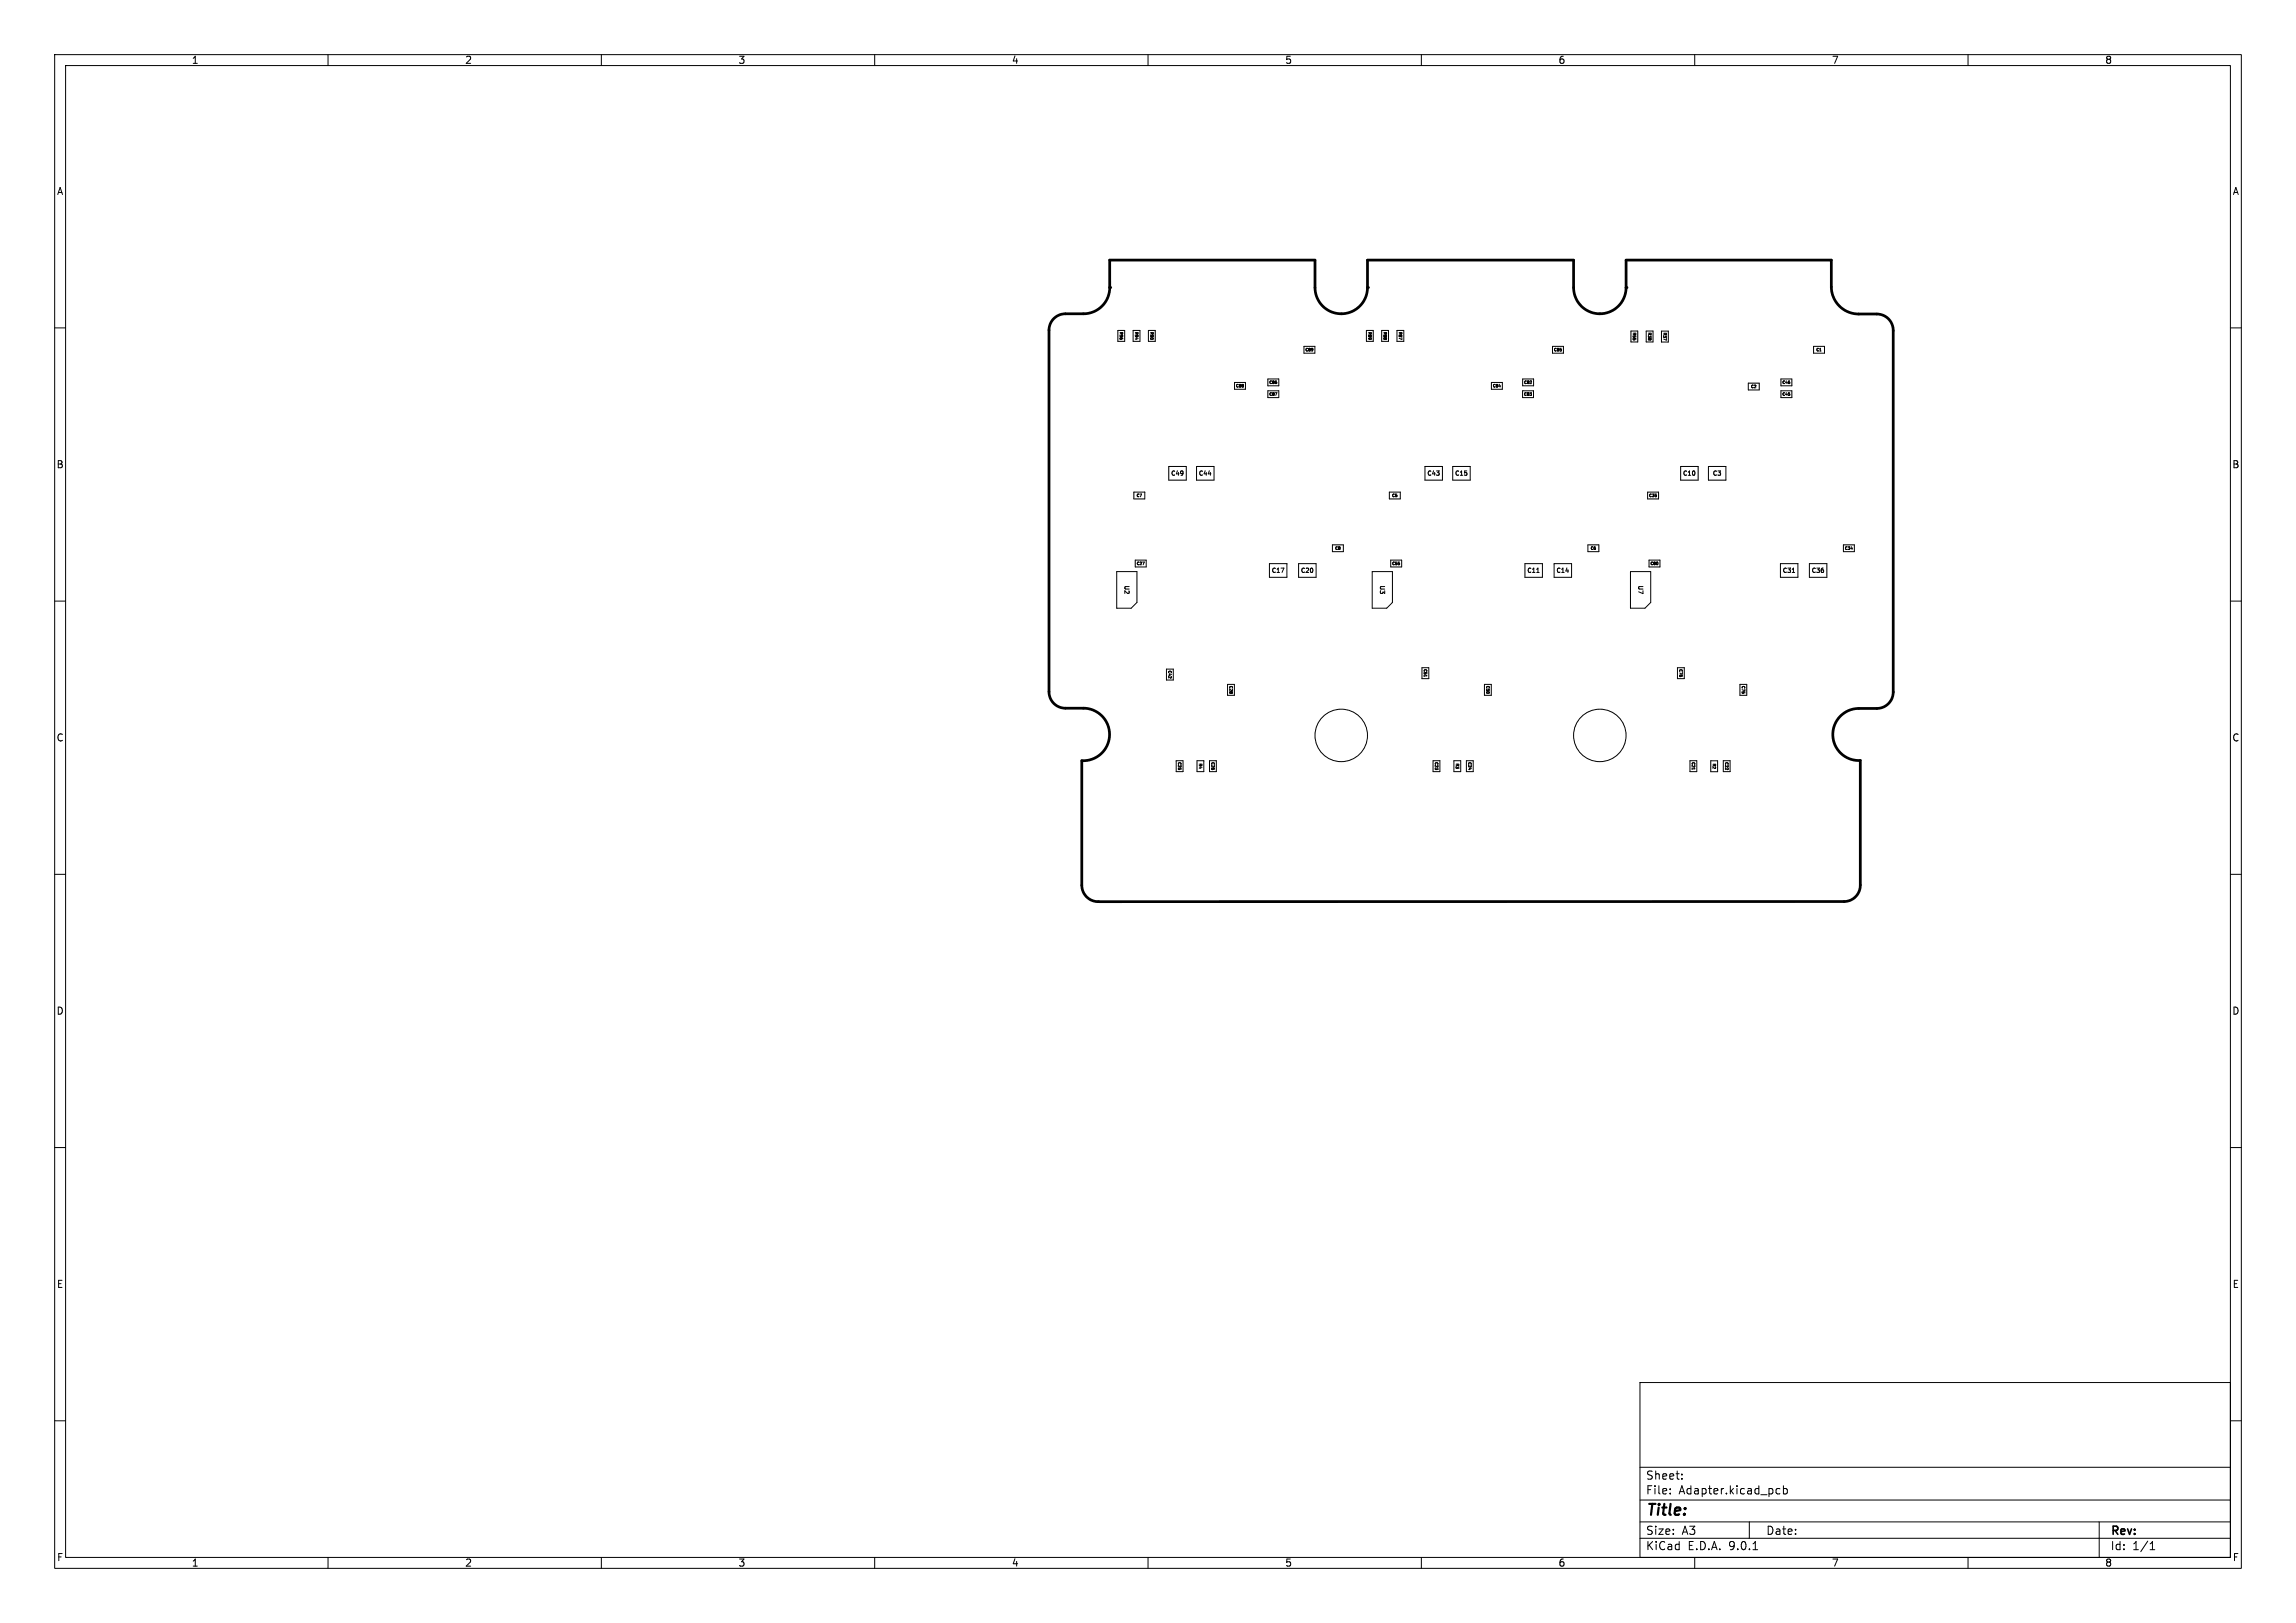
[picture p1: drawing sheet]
<svg xmlns="http://www.w3.org/2000/svg" width="420mm" height="297mm" viewBox="0 0 420 297" stroke-linecap="round" stroke-linejoin="round" font-family="sans-serif">
<defs><g id="words">
<text font-size="2.8" x="301" y="277.9">Title:</text>
<g font-size="2.1">
<text x="301" y="273.7">File:</text>
<text x="301" y="271">Sheet:</text>
<text x="307.1" y="273.7">Adapter.kicad_pcb</text>
<text x="301" y="281.1">Size:</text>
<text x="307.6" y="281.1">A3</text>
<text x="323" y="281.1">Date:</text>
<text x="386" y="281.3">Rev:</text>
<text x="301" y="283.9">KiCad</text>
<text x="308.7" y="283.9">E.D.A.</text>
<text x="316.3" y="283.9">9.0.1</text>
<text x="386" y="283.9">Id:</text>
<text x="390.1" y="283.9">1/1</text>
</g>
<g font-size="1.8">
<text x="35" y="11.9">1</text>
<text x="85" y="11.9">2</text>
<text x="135" y="11.9">3</text>
<text x="185" y="11.9">4</text>
<text x="235" y="11.9">5</text>
<text x="285" y="11.9">6</text>
<text x="335" y="11.9">7</text>
<text x="385" y="11.9">8</text>
<text x="10.3" y="35.9">A</text>
<text x="408.3" y="35.9">A</text>
<text x="10.3" y="85.9">B</text>
<text x="408.2" y="85.9">B</text>
<text x="10.3" y="135.9">C</text>
<text x="408.2" y="135.9">C</text>
<text x="10.3" y="185.9">D</text>
<text x="408.2" y="185.9">D</text>
<text x="10.3" y="235.9">E</text>
<text x="408.3" y="235.9">E</text>
<text x="10.3" y="285.9">F</text>
<text x="35" y="286.9">1</text>
<text x="85" y="286.9">2</text>
<text x="135" y="286.9">3</text>
<text x="185" y="286.9">4</text>
<text x="235" y="286.9">5</text>
<text x="285" y="286.9">6</text>
<text x="335" y="286.9">7</text>
<text x="385" y="286.9">8</text>
<text x="408.3" y="285.9">F</text>
</g>
<g font-size="1.1">
<text x="214.1" y="87.2">C49</text>
<text x="219.2" y="87.2">C44</text>
<text x="261" y="87.2">C43</text>
<text x="266.1" y="87.2">C15</text>
<text x="307.8" y="87.2">C10</text>
<text x="313.2" y="87.2">C3</text>
<text x="205.5" y="107.1" transform="rotate(90 205.5 107.1)">U2</text>
<text x="232.5" y="105">C17</text>
<text x="237.9" y="105">C20</text>
<text x="252.3" y="107.1" transform="rotate(90 252.3 107.1)">U3</text>
<text x="279.3" y="105">C11</text>
<text x="284.6" y="105">C14</text>
<text x="299.5" y="107.1" transform="rotate(90 299.5 107.1)">U7</text>
<text x="326" y="105">C31</text>
<text x="331.3" y="105">C36</text>
</g>
<g font-size=".7">
<text x="204.7" y="60.7" transform="rotate(90 204.7 60.7)">R96</text>
<text x="207.5" y="60.7" transform="rotate(90 207.5 60.7)">R94</text>
<text x="210.3" y="60.7" transform="rotate(90 210.3 60.7)">R90</text>
<text x="238.7" y="64.4">C89</text>
<text x="250.2" y="60.7" transform="rotate(90 250.2 60.7)">R89</text>
<text x="253" y="60.7" transform="rotate(90 253 60.7)">R88</text>
<text x="255.8" y="60.7" transform="rotate(90 255.8 60.7)">R87</text>
<text x="284.2" y="64.4">C85</text>
<text x="298.6" y="60.8" transform="rotate(90 298.6 60.8)">R55</text>
<text x="301.4" y="60.8" transform="rotate(90 301.4 60.8)">R38</text>
<text x="304.2" y="60.8" transform="rotate(90 304.2 60.8)">R37</text>
<text x="332.2" y="64.4">C1</text>
<text x="226" y="71">C88</text>
<text x="232.1" y="70.3">C86</text>
<text x="273" y="71">C84</text>
<text x="278.7" y="70.3">C82</text>
<text x="320.2" y="71.1">C2</text>
<text x="326" y="70.3">C46</text>
<text x="232.1" y="72.5">C87</text>
<text x="278.7" y="72.5">C83</text>
<text x="326" y="72.5">C45</text>
<text x="207.8" y="91">C7</text>
<text x="254.6" y="91">C5</text>
<text x="301.6" y="91">C35</text>
<text x="244.2" y="100.7">C8</text>
<text x="290.9" y="100.7">C6</text>
<text x="337.4" y="100.7">C34</text>
<text x="207.9" y="103.5">C27</text>
<text x="254.6" y="103.5">C55</text>
<text x="301.8" y="103.5">C80</text>
<text x="213.6" y="122.6" transform="rotate(90 213.6 122.6)">C42</text>
<text x="224.8" y="125.4" transform="rotate(90 224.8 125.4)">C28</text>
<text x="260.4" y="122.4" transform="rotate(90 260.4 122.4)">C51</text>
<text x="271.8" y="125.4" transform="rotate(90 271.8 125.4)">C50</text>
<text x="307.1" y="122.4" transform="rotate(90 307.1 122.4)">C76</text>
<text x="318.5" y="125.4" transform="rotate(90 318.5 125.4)">C75</text>
<text x="215.4" y="139.4" transform="rotate(90 215.4 139.4)">C25</text>
<text x="219.2" y="139.6" transform="rotate(90 219.2 139.6)">R4</text>
<text x="221.5" y="139.4" transform="rotate(90 221.5 139.4)">C26</text>
<text x="262.4" y="139.4" transform="rotate(90 262.4 139.4)">C23</text>
<text x="266.2" y="139.6" transform="rotate(90 266.2 139.6)">R3</text>
<text x="268.5" y="139.4" transform="rotate(90 268.5 139.4)">C24</text>
<text x="309.4" y="139.4" transform="rotate(90 309.4 139.4)">C21</text>
<text x="313.2" y="139.7" transform="rotate(90 313.2 139.7)">R2</text>
<text x="315.5" y="139.4" transform="rotate(90 315.5 139.4)">C22</text>
</g>
</g></defs>
<g fill="none" stroke="#000" stroke-width=".18">
<path d="M10 10h400v277h-400zM12 12h396v273h-396zM60 10v2M110 10v2M160 10v2M210 10v2M260 10v2M310 10v2M360 10v2M10 60h2M204.5 60.5h1.2v2h-1.2zM207.3 60.5h1.2v2h-1.2z"/>
<path d="M210.1 60.5h1.2v2h-1.2zM225.8 70h2v1.2h-2zM231.9 71.5h2v1.3h-2zM231.9 69.4h2v1.2h-2zM238.5 63.4h2v1.2h-2zM249.9 60.5h1.3v2h-1.3zM252.7 60.5h1.3v2h-1.3zM255.5 60.5h1.3v2h-1.3zM272.8 70h2v1.2h-2zM278.5 71.5h2v1.3h-2zM278.5 69.4h2v1.2h-2zM284 63.4h2v1.2h-2z"/>
<path d="M298.3 60.6h1.3v2h-1.3zM301.1 60.6h1.3v2h-1.3zM303.9 60.6h1.3v2h-1.3zM319.8 70.1h2v1.3h-2zM325.8 71.5h2v1.3h-2zM325.8 69.4h2v1.2h-2zM331.7 63.4h2v1.2h-2zM408 60h2M207.4 90.1h2v1.2h-2zM213.8 85.4h3.2v2.5h-3.2zM218.9 85.4h3.2v2.5h-3.2zM243.7 99.7h2v1.3h-2z"/>
<path d="M254.1 90.1h2v1.2h-2zM260.7 85.4h3.2v2.5h-3.2zM265.7 85.4h3.2v2.5h-3.2zM290.5 99.7h2v1.3h-2zM301.4 90.1h2v1.2h-2zM307.4 85.4h3.2v2.5h-3.2zM312.5 85.4h3.2v2.5h-3.2zM337.2 99.7h2v1.3h-2zM10 110h2M204.3 104.6h3.7v5.7l-1.1 1h-2.6zM207.7 102.5h2v1.2h-2zM232.2 103.1h3.2v2.5h-3.2z"/>
<path d="M237.5 103.1h3.2v2.5h-3.2zM251 104.6h3.7v5.7l-1 1h-2.7zM254.4 102.5h2v1.2h-2zM278.9 103.1h3.2v2.5h-3.2zM281.1 104.8h.5M284.3 103.1h3.2v2.5h-3.2zM298.3 104.6h3.7v5.7l-1.1 1h-2.6zM301.6 102.5h2v1.2h-2zM325.7 103.1h3.2v2.5h-3.2zM327.8 104.8h.5M331 103.1h3.2v2.5h-3.2zM408 110h2"/>
<path d="M213.4 122.4h1.2v2h-1.2zM215.1 139.2h1.3v2h-1.3zM219 139.2h1.2v2h-1.2zM221.2 139.2h1.3v2h-1.3zM224.5 125.2h1.3v2h-1.3zM260.1 122.2h1.3v2h-1.3zM260.5 123.5v.3M262.1 139.2h1.3v2h-1.3zM265.9 139.2h1.3v2h-1.3zM268.2 139.2h1.3v2h-1.3zM271.5 125.2h1.3v2h-1.3zM306.8 122.2h1.3v2h-1.3z"/>
<path d="M309.1 139.2h1.3v2h-1.3zM312.9 139.2h1.3v2h-1.3zM315.2 139.2h1.3v2h-1.3zM318.3 125.2h1.2v2h-1.2zM10 160h2M309.5 140.6v.2M408 160h2M10 210h2M408 210h2M300 253h108v32h-108zM10 260h2M300 278.5h108"/>
<path d="M300 274.5h108M300 268.5h108M305.5 273.2v.2M305.5 272.5v.1M307.7 270.5v.2M307.7 269.8v.1M320 278.5v3M325 273.3h.6M325 272.5h.6M326.2 272.5l.5-.1 .2 .3v.4l-.1 .2h-.6M326.2 271.9v1.5M384 278.5v6.5"/>
<path d="M408 260h2M60 285v2M110 285v2M160 285v2M210 285v2M260 285v2M300 281.5h108M310 285v2M320.7 283.6h.8M360 285v2M393.3 283.6h.9M393.3 282.5l.4-.4v1.5"/>
<circle cx="245.3" cy="134.6" r="4.8"/>
<circle cx="292.6" cy="134.6" r="4.8"/>
</g>
<path d="M203 47.6h37.5v5a4.8 4.8 0 0 0 4.8 4.8 4.8 4.8 0 0 0 4.8-4.8v-5h37.7v5a4.8 4.8 0 0 0 4.8 4.8 4.8 4.8 0 0 0 4.8-4.8v-5h37.6v4.9a5 5 0 0 0 5 5h3.3a3 3 0 0 1 3 3v66.1a3 3 0 0 1-3 3h-3.3a4.8 4.8 0 0 0-4.7 4.9 4.8 4.8 0 0 0 5 4.7v22.8a2.98 2.98 0 0 1-3 3h-136.4a3 3 0 0 1-3-3v-22.8a4.8 4.8 0 0 0 5.1-4.6 4.8 4.8 0 0 0-4.8-5h-3.3a3 3 0 0 1-3-3v-66.2a3 3 0 0 1 3-3h3.3a4.8 4.8 0 0 0 4.8-4.8z" fill="none" stroke="#000" stroke-width=".5"/>
<g fill="#000">
<circle cx="203" cy="52.6" r=".25"/>
<circle cx="250.1" cy="52.6" r=".25"/>
<circle cx="297.4" cy="52.6" r=".25"/>
</g>
<use href="#words"/>
</svg>
